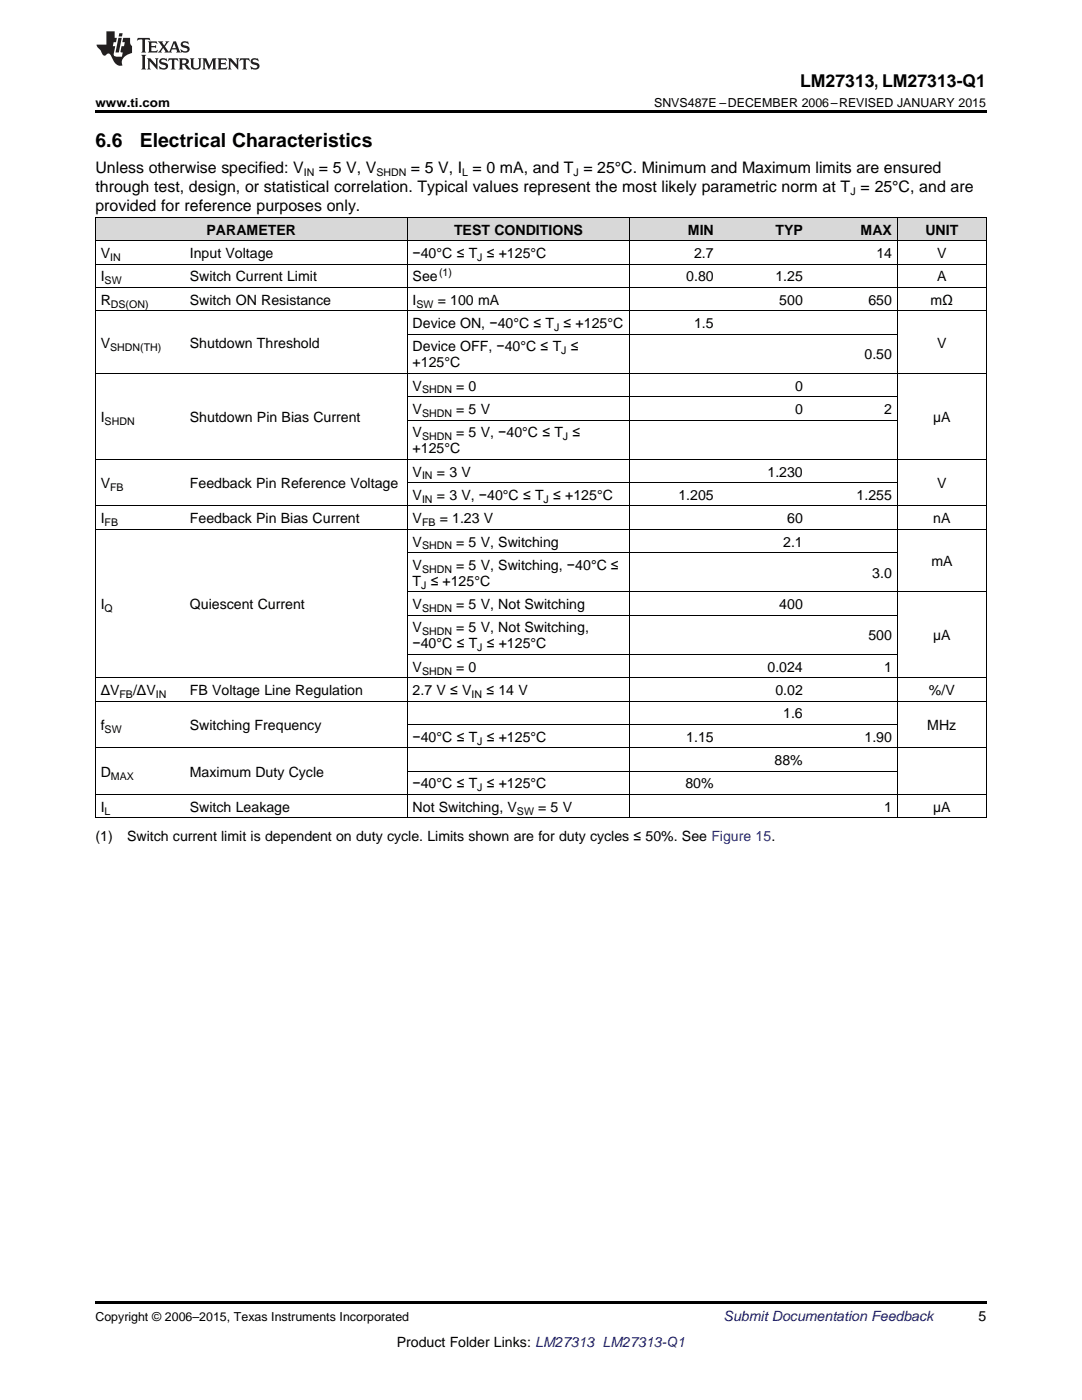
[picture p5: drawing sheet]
<svg xmlns="http://www.w3.org/2000/svg" width="216mm" height="279mm" viewBox="0 0 216 279" stroke-linecap="round" stroke-linejoin="round" font-family="sans-serif">
<defs><g id="words">
<g font-size="3.9">
<text x="19" y="29.3">6.6</text>
<text x="27.9" y="29.3">Electrical Characteristics</text>
</g>
<text font-size="3.5" x="159.6" y="17.3">LM27313, LM27313-Q1</text>
<g font-size="3.2">
<text x="19" y="34.4">Unless otherwise specified: V</text>
<text x="63.6" y="34.4">= 5 V, V</text>
<text x="82" y="34.4">= 5 V, I = 0 mA, and T = 25°C. Minimum and Maximum limits are ensured</text>
<text x="19" y="38.3">through test, design, or statistical correlation. Typical values represent the most likely parametric norm at T = 25°C, and are</text>
<text x="19" y="42.2">provided for reference purposes only.</text>
</g>
<g font-size="2.8">
<text x="41.2" y="46.8">PARAMETER</text>
<text x="90.6" y="46.8">TEST CONDITIONS</text>
<text x="137.3" y="46.8">MIN</text>
<text x="154.7" y="46.8">TYP</text>
<text x="171.7" y="46.8">MAX</text>
<text x="184.6" y="46.8">UNIT</text>
<text x="20.1" y="51.5">V</text>
<text x="37.9" y="51.5">Input Voltage</text>
<text x="82.3" y="51.5">−40°C ≤ T ≤ +125°C</text>
<text x="138.5" y="51.5">2.7</text>
<text x="174.9" y="51.5">14</text>
<text x="187" y="51.5">V</text>
<text x="20.1" y="56.2">I</text>
<text x="37.9" y="56.2">Switch Current Limit</text>
<text x="82.3" y="56.2">See</text>
<text x="136.9" y="56.2">0.80</text>
<text x="154.7" y="56.2">1.25</text>
<text x="187" y="56.2">A</text>
<text x="20.1" y="60.8">R</text>
<text x="37.9" y="60.8">Switch ON Resistance</text>
<text x="82.3" y="60.8">I</text>
<text x="82.3" y="65.5">Device ON, −40°C ≤ T ≤ +125°C</text>
<text x="87.3" y="60.8">= 100 mA</text>
<text x="138.5" y="65.5">1.5</text>
<text x="155.5" y="60.8">500</text>
<text x="173.3" y="60.8">650</text>
<text x="185.7" y="60.8">mΩ</text>
<text x="20.1" y="69.4">V</text>
<text x="37.9" y="69.4">Shutdown Threshold</text>
<text x="82.3" y="70.1">Device OFF, −40°C ≤ T ≤</text>
<text x="172.5" y="71.7">0.50</text>
<text x="187" y="69.4">V</text>
<text x="82.3" y="73.3">+125°C</text>
<text x="82.3" y="78">V</text>
<text x="91" y="78">= 0</text>
<text x="158.6" y="78">0</text>
<text x="82.3" y="82.6">V</text>
<text x="91" y="82.6">= 5 V</text>
<text x="158.6" y="82.6">0</text>
<text x="176.4" y="82.6">2</text>
<text x="20.1" y="84.2">I</text>
<text x="37.9" y="84.2">Shutdown Pin Bias Current</text>
<text x="82.3" y="87.3">V</text>
<text x="91" y="87.3">= 5 V, −40°C ≤ T ≤</text>
<text x="186.2" y="84.2">µA</text>
<text x="82.3" y="90.5">+125°C</text>
<text x="82.3" y="95.1">V</text>
<text x="87.2" y="95.1">= 3 V</text>
<text x="153.1" y="95.1">1.230</text>
<text x="20.1" y="97.4">V</text>
<text x="37.9" y="97.4">Feedback Pin Reference Voltage</text>
<text x="82.3" y="99.8">V</text>
<text x="87.2" y="99.8">= 3 V, −40°C ≤ T ≤ +125°C</text>
<text x="135.4" y="99.8">1.205</text>
<text x="170.9" y="99.8">1.255</text>
<text x="187" y="97.4">V</text>
<text x="20.1" y="104.4">I</text>
<text x="37.9" y="104.4">Feedback Pin Bias Current</text>
<text x="82.3" y="104.4">V</text>
<text x="87.7" y="104.4">= 1.23 V</text>
<text x="157.1" y="104.4">60</text>
<text x="186.2" y="104.4">nA</text>
<text x="82.3" y="109.1">V</text>
<text x="82.3" y="113.7">V</text>
<text x="91" y="109.1">= 5 V, Switching</text>
<text x="91" y="113.7">= 5 V, Switching, −40°C ≤</text>
<text x="156.3" y="109.1">2.1</text>
<text x="185.8" y="113">mA</text>
<text x="82.3" y="116.9">T ≤ +125°C</text>
<text x="174.1" y="115.3">3.0</text>
<text x="20.1" y="121.6">I</text>
<text x="37.9" y="121.6">Quiescent Current</text>
<text x="82.3" y="121.6">V</text>
<text x="91" y="121.6">= 5 V, Not Switching</text>
<text x="155.5" y="121.6">400</text>
<text x="82.3" y="126.2">V</text>
<text x="82.3" y="129.4">−40°C ≤ T ≤ +125°C</text>
<text x="91" y="126.2">= 5 V, Not Switching,</text>
<text x="173.3" y="127.8">500</text>
<text x="186.2" y="127.8">µA</text>
<text x="82.3" y="134.1">V</text>
<text x="91" y="134.1">= 0</text>
<text x="153.1" y="134.1">0.024</text>
<text x="176.4" y="134.1">1</text>
<text x="20.1" y="138.7">ΔV</text>
<text x="26.6" y="138.7">/ΔV</text>
<text x="37.9" y="138.7">FB Voltage Line Regulation</text>
<text x="82.3" y="138.7">2.7 V ≤ V</text>
<text x="97" y="138.7">≤ 14 V</text>
<text x="154.7" y="138.7">0.02</text>
<text x="156.3" y="143.4">1.6</text>
<text x="185.3" y="138.7">%/V</text>
<text x="20.1" y="145.7">f</text>
<text x="37.9" y="145.7">Switching Frequency</text>
<text x="82.3" y="148">−40°C ≤ T ≤ +125°C</text>
<text x="136.9" y="148">1.15</text>
<text x="172.5" y="148">1.90</text>
<text x="185" y="145.7">MHz</text>
<text x="20.1" y="155">D</text>
<text x="37.9" y="155">Maximum Duty Cycle</text>
<text x="154.6" y="152.7">88%</text>
<text x="20.1" y="162">I</text>
<text x="37.9" y="162">Switch Leakage</text>
<text x="82.3" y="157.3">−40°C ≤ T ≤ +125°C</text>
<text x="82.3" y="162">Not Switching, V</text>
<text x="107.4" y="162">= 5 V</text>
<text x="136.8" y="157.3">80%</text>
<text x="176.4" y="162">1</text>
<text x="186.2" y="162">µA</text>
<text x="19" y="167.9">(1)</text>
<text x="25.4" y="167.9">Switch current limit is dependent on duty cycle. Limits shown are for duty cycles ≤ 50%. See Figure 15.</text>
<text x="195.3" y="263.6">5</text>
<text x="79.2" y="268.9">Product Folder Links: LM27313 LM27313-Q1</text>
</g>
<text font-size="2.8" fill="#0000c8" x="144.4" y="263.6">Submit Documentation Feedback</text>
<g font-size="2.5">
<text x="19" y="21.4">www.ti.com</text>
<text x="130.5" y="21.4">SNVS487E –DECEMBER 2006–REVISED JANUARY 2015</text>
<text x="19" y="263.6">Copyright © 2006–2015, Texas Instruments Incorporated</text>
</g>
<g font-size="2.1">
<text x="60.6" y="35.1">IN</text>
<text x="75.1" y="35.1">SHDN</text>
<text x="92.2" y="35.1">L</text>
<text x="114.4" y="35.1">J</text>
<text x="169.7" y="38.9">J</text>
<text x="22" y="52.1">IN</text>
<text x="95.2" y="52.1">J</text>
<text x="20.9" y="56.7">SW</text>
<text x="87.6" y="55">(1)</text>
<text x="22.1" y="61.4">DS(ON)</text>
<text x="83.1" y="61.4">SW</text>
<text x="22" y="70">SHDN(TH)</text>
<text x="110.6" y="66">J</text>
<text x="112" y="70.7">J</text>
<text x="84.2" y="78.5">SHDN</text>
<text x="84.2" y="83.2">SHDN</text>
<text x="20.9" y="84.8">SHDN</text>
<text x="84.2" y="87.8">SHDN</text>
<text x="112.3" y="87.8">J</text>
<text x="84.2" y="95.7">IN</text>
<text x="22" y="98">FB</text>
<text x="84.2" y="100.3">IN</text>
<text x="108.5" y="100.3">J</text>
<text x="20.9" y="105">FB</text>
<text x="84.2" y="105">FB</text>
<text x="84.2" y="109.6">SHDN</text>
<text x="84" y="117.5">J</text>
<text x="84.2" y="114.3">SHDN</text>
<text x="20.9" y="122.1">Q</text>
<text x="84.2" y="122.1">SHDN</text>
<text x="84.2" y="126.8">SHDN</text>
<text x="95.2" y="130">J</text>
<text x="84.2" y="134.6">SHDN</text>
<text x="23.8" y="139.3">FB</text>
<text x="31.1" y="139.3">IN</text>
<text x="94.1" y="139.3">IN</text>
<text x="20.9" y="146.3">SW</text>
<text x="95.2" y="148.6">J</text>
<text x="22.1" y="155.6">MAX</text>
<text x="95.2" y="157.9">J</text>
<text x="20.9" y="162.6">L</text>
<text x="103.2" y="162.6">SW</text>
</g>
</g></defs>
<g fill="#d8d8d8">
<path d="M19 43.5h17.8v4.6h-17.8z"/>
<path d="M36.8 43.5h44.5v4.6h-44.5z"/>
<path d="M81.3 43.5h44.4v4.6h-44.4z"/>
<path d="M125.7 43.5h17.8v4.6h-17.8z"/>
<path d="M143.5 43.5h17.8v4.6h-17.8z"/>
<path d="M161.3 43.5h17.8v4.6h-17.8z"/>
<path d="M179.1 43.5h17.7v4.6h-17.7z"/>
</g>
<path d="M19 22h177.8v.5h-177.8zM19 163.2l.2 .1zM81.2 163.2l.1 .1zM125.6 163.2l.1 .1zM179 163.2l.1 .1zM196.7 163.2l.1 .1zM19 259.7h177.8v.5h-177.8z" fill="#000"/>
<g fill="none" stroke="#000" stroke-width=".2">
<path d="M19 57.4h177.8M19 52.7h177.8M19 48.1h177.8M19 43.4h177.8M19.1 43.4v119.9M81.2 43.4v119.9M125.7 43.4v119.9M179 43.4v119.9M196.8 43.4v119.9M19 74.5h177.8M19 62h177.8M81.3 79.2h97.8"/>
<path d="M81.3 66.7h97.8M19 91.7h177.8M81.3 96.3h97.8M81.3 83.8h97.8M19 105.6h177.8M19 101h177.8M81.3 118.1h115.5M81.3 110.3h97.8M19 139.9h177.8M19 135.3h177.8M81.3 130.6h97.8M81.3 122.8h97.8"/>
<path d="M19 158.6h177.8M19 149.2h177.8M81.3 153.9h97.8M81.3 144.6h97.8M19 163.2h177.8"/>
</g>
<g fill="#231f20">
<path d="M27.5 7.6l-.1 .5 .4-.2h.6v.1v2.1l-.2 .4h1l-.3-.4v-2.1l.1-.1h.5l.5 .2-.2-.5zM29.5 8.3l.2 .3v1.5l-.2 .4h1.8l.2-.6a1.04 1.04 0 0 1-1.3 .2v-.7h.6l.3 .2v-.6l-.3 .2h-.6v-.6l.8-.1 .4 .3-.2-.5zM31.5 8.3l.9 1.1-.9 1.1h.8l-.2-.2 .5-.7 .4 .7-.2 .2h1.5l-.1-.2 .1-.4h.9l.1 .4-.2 .2h1l-.3-.3-.7-1.9h-.5l-.9 2-.8-1 .9-1h-.8l.1 .3-.3 .5-.4-.6 .2-.2zM34.7 8.6l.4 1h-.7zM36.3 8.4a.63 .63 0 0 0-.2 .7 .63 .63 0 0 0 .6 .4l.6 .2 .1 .2a.75 .75 0 0 1-.7 .4 .75 .75 0 0 1-.6-.5l.1 .7 .1-.1a1.11 1.11 0 0 0 1.5-.6 1.13 1.13 0 0 0-1.2-.8l-.1-.4a1.04 1.04 0 0 1 1.2 .2l-.2-.5-.1 .1-.5-.2zM28.2 10.9l.2 .4v2.2l-.2 .4h1l-.3-.4v-2.2l.3-.4zM29.3 11.6l.3 .4v1.5l-.3 .4h.8l-.2-.4v-1.3l1.5 1.7v-1.9l.2-.4h-.7l.2 .4v.9l-1.1-1.3zM32 11.8a.62 .62 0 0 0-.2 .7 .62 .62 0 0 0 .6 .4l.6 .1 .1 .3a.76 .76 0 0 1-.7 .3 .76 .76 0 0 1-.6-.4l.1 .7 .1-.1a1.11 1.11 0 0 0 1.5-.6 1.13 1.13 0 0 0-1.2-.8l-.1-.4a1.04 1.04 0 0 1 1.2 .2l-.2-.6-.1 .1-.5-.1zM33.7 11.6l-.2 .6a.61 .61 0 0 1 .8-.3v1.6l-.2 .4h.9l-.2-.4v-1.6a.63 .63 0 0 1 .8 .3l-.2-.6zM35.6 11.6l.3 .4v1.5l-.3 .4h1l-.2-.2v-.8l.5 .2a.76 .76 0 0 0 1.2 .7l-1-1a.58 .58 0 0 0 .6-.5 .58 .58 0 0 0-.5-.6zM36.4 11.9h.1a.45 .45 0 0 1 .5 .1 .45 .45 0 0 1 .1 .5l-.7 .2zM37.9 11.6l.2 .2a2.17 2.17 0 0 0 .3 1.9 .99 .99 0 0 0 1.6-.6v-1.1l.2-.4h-.7l.2 .2a1.92 1.92 0 0 1-.2 1.8 .6 .6 0 0 1-.9-.5v-1.1l.2-.4zM40.4 11.6l.2 .4v1.5l-.2 .4h.7l-.2-.4v-1.4l.8 1.8 .8-1.8v1.4l-.2 .4h.9l-.2-.4v-1.5l.2-.4h-.8l-.6 1.5-.6-1.5zM43.4 11.6l.2 .4v1.5l-.2 .4h1.8l.2-.6a1.04 1.04 0 0 1-1.3 .1v-.6h.5l.4 .2v-.6l-.4 .2h-.5v-.7h.8l.3 .3-.1-.6zM45.5 11.6l.2 .4v1.5l-.2 .4h.7l-.2-.4v-1.3l1.5 1.7v-1.9l.2-.4h-.7l.2 .4v.9l-1.1-1.3zM47.9 11.6l-.1 .6a.61 .61 0 0 1 .8-.3v1.6l-.3 .4h1l-.3-.4 .1-1.6a.63 .63 0 0 1 .7 .3l-.1-.6zM50.2 11.8a.62 .62 0 0 0-.2 .7 .62 .62 0 0 0 .6 .4l.6 .1 .2 .3a.76 .76 0 0 1-.8 .3 .76 .76 0 0 1-.6-.4l.1 .7 .2-.1a1.11 1.11 0 0 0 1.5-.6 1.13 1.13 0 0 0-1.3-.8l-.1-.4a1.04 1.04 0 0 1 1.2 .2l-.1-.6-.2 .1-.5-.1z"/>
<path d="M21.2 6.3v2.6h-1.9l.1 .4 .7 .9a.91 .91 0 0 0 1 .8 .56 .56 0 0 1 .5-.3 .56 .56 0 0 1 .5 .3l.4 .8a1.53 1.53 0 0 0 1.9 1.2 1.54 1.54 0 0 1 1-2.1l.9-.3v-1.4a1.52 1.52 0 0 1-.3-1.6h-1.4l-.2 .8h.5l-.2 .8h-.4l-.2 1v.2l.4 .1-.2 .8a1.93 1.93 0 0 1-1.6-.3l.3-1.8h-.5l.2-.8h.4l.2-.8h-.4v-1.3zM23.6 7.6l-.6 2.9h.7l.6-2.9zM23.8 6.6l-.1 .7h.6l.2-.7z"/>
</g>
<use href="#words"/>
</svg>
